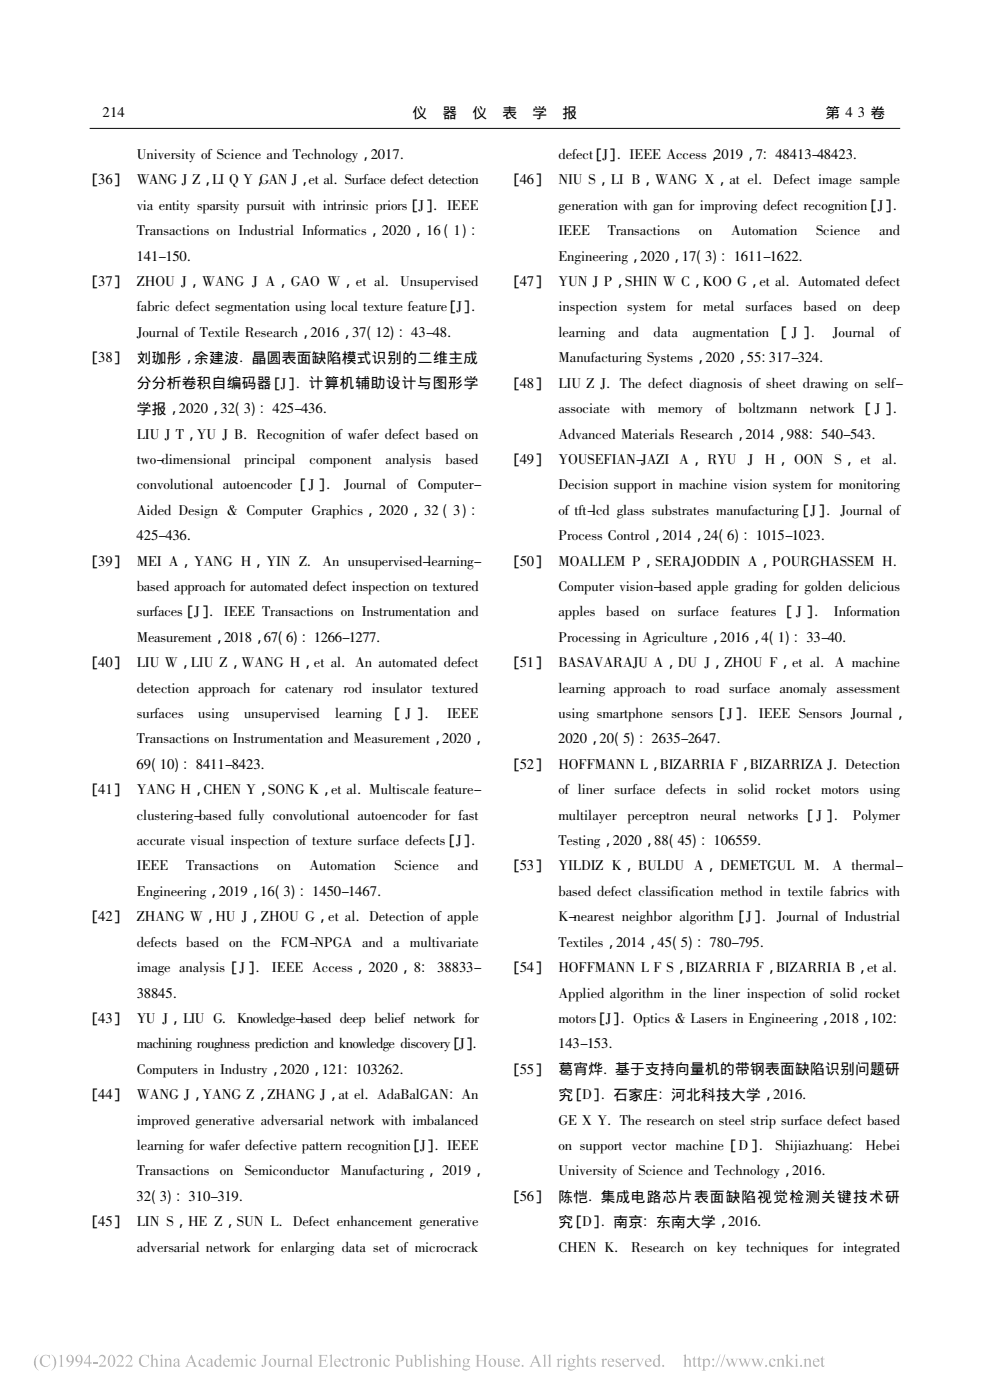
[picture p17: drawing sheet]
<svg xmlns="http://www.w3.org/2000/svg" width="210mm" height="297mm" viewBox="0 0 210 297" stroke-linecap="round" stroke-linejoin="round" font-family="sans-serif">
<defs><g id="words">
<g font-size="3.1">
<text x="21.8" y="24.9">214</text>
<text x="87.5" y="25">仪</text>
<text x="93.8" y="25">器</text>
<text x="100.2" y="25">仪</text>
<text x="106.6" y="25">表</text>
<text x="112.9" y="25">学</text>
<text x="119.3" y="25">报</text>
<text x="175.1" y="25">第 4</text>
<text x="181.9" y="24.9">3 卷</text>
<text x="29" y="33.7">University of Science and Technology，2017．</text>
<text x="118.4" y="33.7">defect［J］． IEEE Access，</text>
<text x="151.5" y="33.7">2019，7</text>
<text x="164.4" y="33.7">48413-48423．</text>
<text x="18.5" y="39.1">［36］</text>
<text x="29" y="39.1">WANG J Z，LI Q Y，</text>
<text x="55" y="39.1">GAN J，et al． Surface defect detection</text>
<text x="107.9" y="39.1">［46］</text>
<text x="118.4" y="39.1">NIU S，LI B，WANG X，at el．</text>
<text x="164" y="39.1">Defect image sample</text>
<text x="29" y="44.5">via entity sparsity pursuit with intrinsic priors［J］． IEEE</text>
<text x="118.4" y="44.5">generation with gan for improving defect recognition［J］．</text>
<text x="29" y="49.9">Transactions on Industrial Informatics，2020，16</text>
<text x="96.2" y="49.9">1) :</text>
<text x="118.4" y="49.9">IEEE</text>
<text x="128.9" y="49.9">Transactions</text>
<text x="148.2" y="49.9">on</text>
<text x="155.1" y="49.9">Automation</text>
<text x="173.1" y="49.9">Science</text>
<text x="186.5" y="49.9">and</text>
<text x="29" y="55.3">141-150．</text>
<text x="118.4" y="55.3">Engineering，2020，17</text>
<text x="149.6" y="55.3">3) : 1611-1622．</text>
<text x="18.5" y="60.7">［37］</text>
<text x="29" y="60.7">ZHOU J，WANG J A，GAO W，et al．</text>
<text x="84.9" y="60.7">Unsupervised</text>
<text x="107.9" y="60.7">［47］</text>
<text x="118.4" y="60.7">YUN J P，SHIN W C，KOO G，et al． Automated defect</text>
<text x="29" y="66">fabric defect segmentation using local texture feature［J］．</text>
<text x="29" y="71.5">Journal of Textile Research，2016，37</text>
<text x="79.6" y="71.5">12) : 43-48．</text>
<text x="118.4" y="66">inspection system</text>
<text x="118.4" y="71.5">learning</text>
<text x="131.1" y="71.5">and</text>
<text x="138.6" y="71.5">data</text>
<text x="143.6" y="66">for</text>
<text x="146.9" y="71.5">augmentation ［J］．</text>
<text x="149.1" y="66">metal</text>
<text x="158.2" y="66">surfaces</text>
<text x="170.4" y="66">based</text>
<text x="176.7" y="71.5">Journal</text>
<text x="179.8" y="66">on</text>
<text x="185.1" y="66">deep</text>
<text x="188.7" y="71.5">of</text>
<text x="18.5" y="76.8">［38］</text>
<text x="29" y="77">刘珈彤，余建波． 晶圆表面缺陷模式识别的二维主成</text>
<text x="118.4" y="76.8">Manufacturing Systems，2020，55</text>
<text x="163.1" y="76.8">317-324．</text>
<text x="29" y="82.4">分分析卷积自编码器［J］． 计算机辅助设计与图形学</text>
<text x="107.9" y="82.2">［48］</text>
<text x="118.4" y="82.2">LIU Z J． The defect diagnosis of sheet drawing on self-</text>
<text x="29" y="87.8">学报，2020，32</text>
<text x="51.7" y="87.6">3) : 425-436．</text>
<text x="118.4" y="87.6">associate</text>
<text x="131.8" y="87.6">with</text>
<text x="139.5" y="87.6">memory</text>
<text x="151.7" y="87.6">of</text>
<text x="156.6" y="87.6">boltzmann</text>
<text x="171.7" y="87.6">network ［J］．</text>
<text x="29" y="93">LIU J T，YU J B． Recognition of wafer defect based on</text>
<text x="118.4" y="93">Advanced Materials Research，2014，988</text>
<text x="174.2" y="93">540-543．</text>
<text x="29" y="98.4">two-dimensional</text>
<text x="51.8" y="98.4">principal</text>
<text x="65.7" y="98.4">component</text>
<text x="81.8" y="98.4">analysis</text>
<text x="94.5" y="98.4">based</text>
<text x="107.9" y="98.4">［49］</text>
<text x="118.4" y="98.4">YOUSEFIAN-JAZI A， RYU</text>
<text x="158.6" y="98.4">J</text>
<text x="162.2" y="98.4">H， OON</text>
<text x="177" y="98.4">S， et</text>
<text x="187.1" y="98.4">al．</text>
<text x="29" y="103.8">convolutional autoencoder ［J］．</text>
<text x="73" y="103.8">Journal</text>
<text x="84.1" y="103.8">of Computer-</text>
<text x="118.4" y="103.8">Decision support in machine vision system for monitoring</text>
<text x="29" y="109.2">Aided Design ＆ Computer Graphics，2020，32</text>
<text x="96.1" y="109.2">3) :</text>
<text x="118.4" y="109.2">of tft-lcd glass substrates manufacturing［J］．</text>
<text x="178.3" y="109.2">Journal of</text>
<text x="18.5" y="120">［39］</text>
<text x="29" y="114.6">425-436．</text>
<text x="29" y="120">MEI A，YANG H，YIN Z．</text>
<text x="68.4" y="120">An unsupervised-learning-</text>
<text x="107.9" y="120">［50］</text>
<text x="118.4" y="114.6">Process Control，2014，24</text>
<text x="118.4" y="120">MOALLEM P，SERAJODDIN A，POURGHASSEM H．</text>
<text x="154.2" y="114.6">6) : 1015-1023．</text>
<text x="29" y="125.3">based approach for automated defect inspection on textured</text>
<text x="118.4" y="125.3">Computer vision-based apple grading for golden delicious</text>
<text x="29" y="130.7">surfaces［J］．</text>
<text x="47.5" y="130.7">IEEE Transactions on Instrumentation and</text>
<text x="118.4" y="130.7">apples</text>
<text x="128.6" y="130.7">based</text>
<text x="138.2" y="130.7">on</text>
<text x="143.7" y="130.7">surface</text>
<text x="155.1" y="130.7">features ［J］．</text>
<text x="176.9" y="130.7">Information</text>
<text x="29" y="136.1">Measurement，2018，67</text>
<text x="60.7" y="136.1">6) : 1266-1277．</text>
<text x="118.4" y="136.1">Processing in Agriculture，2016，4</text>
<text x="165" y="136.1">1) : 33-40．</text>
<text x="18.5" y="141.5">［40］</text>
<text x="29" y="141.5">LIU W，LIU Z，WANG H，et al． An automated defect</text>
<text x="107.9" y="141.5">［51］</text>
<text x="118.4" y="141.5">BASAVARAJU A，DU J，ZHOU F，et al．</text>
<text x="177" y="141.5">A machine</text>
<text x="29" y="146.9">detection approach for catenary rod insulator textured</text>
<text x="118.4" y="146.9">learning approach to road surface anomaly assessment</text>
<text x="29" y="152.3">surfaces</text>
<text x="42" y="152.3">using</text>
<text x="51.8" y="152.3">unsupervised</text>
<text x="71.1" y="152.3">learning ［J］．</text>
<text x="94.8" y="152.3">IEEE</text>
<text x="118.4" y="152.3">using smartphone sensors［J］．</text>
<text x="161" y="152.3">IEEE Sensors Journal，</text>
<text x="29" y="157.7">Transactions on Instrumentation and Measurement，2020，</text>
<text x="118.4" y="157.7">2020，20</text>
<text x="132.1" y="157.7">5) : 2635-2647．</text>
<text x="29" y="163.1">69</text>
<text x="33.9" y="163.1">10) : 8411-8423．</text>
<text x="107.9" y="163.1">［52］</text>
<text x="118.4" y="163.1">HOFFMANN L，BIZARRIA F，BIZARRIZA J． Detection</text>
<text x="18.5" y="168.5">［41］</text>
<text x="29" y="168.5">YANG H，CHEN Y，SONG K，et al． Multiscale feature-</text>
<text x="29" y="173.9">clustering-based fully convolutional autoencoder for fast</text>
<text x="118.4" y="168.5">of liner surface defects in solid rocket motors using</text>
<text x="118.4" y="173.9">multilayer</text>
<text x="133.1" y="173.9">perceptron</text>
<text x="148.5" y="173.9">neural</text>
<text x="158.6" y="173.9">networks ［J］．</text>
<text x="180.8" y="173.9">Polymer</text>
<text x="29" y="179.3">accurate visual inspection of texture surface defects［J］．</text>
<text x="118.4" y="179.3">Testing，2020，88</text>
<text x="143.7" y="179.3">45) : 106559．</text>
<text x="29" y="184.6">IEEE</text>
<text x="39.5" y="184.6">Transactions</text>
<text x="58.8" y="184.6">on</text>
<text x="65.7" y="184.6">Automation</text>
<text x="83.7" y="184.6">Science</text>
<text x="97" y="184.6">and</text>
<text x="107.9" y="184.6">［53］</text>
<text x="118.4" y="184.6">YILDIZ K，BULDU A，DEMETGUL M．</text>
<text x="176.5" y="184.6">A thermal-</text>
<text x="29" y="190">Engineering，2019，16</text>
<text x="60.1" y="190">3) : 1450-1467．</text>
<text x="118.4" y="190">based defect classification method in textile fabrics with</text>
<text x="18.5" y="195.4">［42］</text>
<text x="29" y="195.4">ZHANG W，HU J，ZHOU G，et al． Detection of apple</text>
<text x="118.4" y="195.4">K-nearest neighbor algorithm［J］．</text>
<text x="164.8" y="195.4">Journal of Industrial</text>
<text x="29" y="200.8">defects based on the FCM-NPGA and a multivariate</text>
<text x="118.4" y="200.8">Textiles，2014，45</text>
<text x="144.4" y="200.8">5) : 780-795．</text>
<text x="29" y="206.2">image analysis［J］．</text>
<text x="57.7" y="206.2">IEEE Access，2020，8</text>
<text x="92.7" y="206.2">38833-</text>
<text x="107.9" y="206.2">［54］</text>
<text x="118.4" y="206.2">HOFFMANN L F S，BIZARRIA F，BIZARRIA B，et al．</text>
<text x="29" y="211.6">38845．</text>
<text x="118.4" y="211.6">Applied algorithm in the liner inspection of solid rocket</text>
<text x="18.5" y="217">［43］</text>
<text x="29" y="217">YU J，LIU G．</text>
<text x="50.3" y="217">Knowledge-based deep belief network for</text>
<text x="118.4" y="217">motors［J］． Optics ＆ Lasers in Engineering，2018，102</text>
<text x="29" y="222.4">machining roughness prediction and knowledge discovery［J］．</text>
<text x="29" y="227.8">Computers in Industry，2020，121</text>
<text x="75.5" y="227.8">103262．</text>
<text x="107.9" y="227.8">［55］</text>
<text x="118.4" y="222.4">143-153．</text>
<text x="118.4" y="227.9">葛宵烨． 基于支持向量机的带钢表面缺陷识别问题研</text>
<text x="18.5" y="233.2">［44］</text>
<text x="29" y="233.2">WANG J，YANG Z，ZHANG J，at el． AdaBalGAN</text>
<text x="97.9" y="233.2">An</text>
<text x="118.4" y="233.3">究［D］． 石家庄</text>
<text x="142.3" y="233.3">河北科技大学，2016．</text>
<text x="29" y="238.5">improved generative adversarial network with imbalanced</text>
<text x="118.4" y="238.5">GE X Y． The research on steel strip surface defect based</text>
<text x="29" y="243.9">learning for wafer defective pattern recognition［J］． IEEE</text>
<text x="118.4" y="243.9">on support vector machine［D］．</text>
<text x="164.4" y="243.9">Shijiazhuang</text>
<text x="183.6" y="243.9">Hebei</text>
<text x="29" y="249.3">Transactions on</text>
<text x="51.9" y="249.3">Semiconductor</text>
<text x="72.2" y="249.3">Manufacturing， 2019，</text>
<text x="118.4" y="249.3">University of Science and Technology，2016．</text>
<text x="29" y="254.7">32</text>
<text x="33.9" y="254.7">3) : 310-319．</text>
<text x="107.9" y="254.7">［56］</text>
<text x="118.4" y="254.9">陈恺． 集成电路芯片表面缺陷视觉检测关键技术研</text>
<text x="18.5" y="260.1">［45］</text>
<text x="29" y="260.1">LIN S，HE Z，SUN L．</text>
<text x="62.1" y="260.1">Defect enhancement generative</text>
<text x="118.4" y="260.3">究［D］． 南京</text>
<text x="139.2" y="260.3">东南大学，2016．</text>
<text x="29" y="265.5">adversarial network for enlarging data set of microcrack</text>
<text x="118.4" y="265.5">CHEN K．</text>
<text x="133.8" y="265.5">Research on key techniques for integrated</text>
</g>
</g></defs>
<path d="M19 27.2h171.9" fill="none" stroke="#000" stroke-width=".21"/>
<g fill="#b3b3b3">
<path d="M7.8 287.6l.4-.3a2.47 2.47 0 0 0 0 3.4 1.93 1.93 0 0 1-.4-3.1z" fill-rule="evenodd"/>
<path d="M8.9 287.7a1.78 1.78 0 0 1 1.5-.2l.1-.1 .1 .8a.92 .92 0 0 0-1.1-.7 .92 .92 0 0 0-.6 1.2 .98 .98 0 0 0 .6 1.1 .98 .98 0 0 0 1.2-.5 1.24 1.24 0 0 1-1.9 .3 1.24 1.24 0 0 1 .1-1.9z" fill-rule="evenodd"/>
<path d="M153.7 287.3h.1l-.8 2.6h-.2z" fill-rule="evenodd"/>
<path d="M159.3 288.2h.7l-.1 .3 .4 1 .4-.8-.4-.5h.7l-.1 .3 .4 1 .4-1.1-.2-.2 .5 .1-.3 .2-.4 1.4-.6-1.1-.6 1.1z" fill-rule="evenodd"/>
<path d="M14.4 287.5a.93 .93 0 0 1 1.2 .3 .93 .93 0 0 1 0 1.1 1.34 1.34 0 0 1-1.5 1 1.26 1.26 0 0 0 1.1-1.1 .77 .77 0 0 1-1.1-.2 .77 .77 0 0 1 .3-1.1zM14.7 287.5a.64 .64 0 0 0-.3 .9 .64 .64 0 0 0 .9 .3 .99 .99 0 0 0-.4-1.2z" fill-rule="evenodd"/>
<path d="M16.3 287.5a.86 .86 0 0 1 1.1 .1 .86 .86 0 0 1 .1 1.1 1.38 1.38 0 0 1-1.5 1.2 1.21 1.21 0 0 0 1.1-1.1 .78 .78 0 0 1-1.1-.2 .78 .78 0 0 1 .3-1.1zM16.4 287.7a.64 .64 0 0 0-.1 .7 .64 .64 0 0 0 .8 .3 .74 .74 0 0 0-.5-1.2z" fill-rule="evenodd"/>
<path d="M18.9 287.4h.2v1.6h.3v.2h-.3v.7h-.3v-.7h-1v-.2zM18.8 287.7l-.8 1.3h.8z" fill-rule="evenodd"/>
<path d="M26.8 287.5a.77 .77 0 0 1 1.2 .2 .77 .77 0 0 1-.3 1.1l-.8 .8h1l.3-.2-.2 .5-1.4-.1a2.08 2.08 0 0 0 1.1-1.9 .62 .62 0 0 0-1.1 .2z" fill-rule="evenodd"/>
<path d="M21.2 287.5a.77 .77 0 0 1 1.1 .2 .77 .77 0 0 1-.2 1.1l-.8 .8h.9l.3-.2-.1 .5-1.5-.1a2.08 2.08 0 0 0 1.1-1.9 .62 .62 0 0 0-1 .2z" fill-rule="evenodd"/>
<path d="M23.2 287.6a.75 .75 0 0 1 .9-.1 .75 .75 0 0 1 .3 .8 1.09 1.09 0 0 1-1 1.6 1.75 1.75 0 0 1-.2-2.3zM23.5 287.5a2.28 2.28 0 0 0 0 2.3h.1a1.76 1.76 0 0 0 .3-2.1z" fill-rule="evenodd"/>
<path d="M151.1 288.4a.2 .2 0 0 1 .4 0 .2 .2 0 0 1-.4 0zM151 289.7a.25 .25 0 0 1 .5 0 .25 .25 0 0 1-.5 0z" fill-rule="evenodd"/>
<path d="M172.6 288.4a.67 .67 0 0 1 .8-.2 .67 .67 0 0 1 .4 .7h-1.2a.6 .6 0 0 0 .4 .7 .6 .6 0 0 0 .8-.4 .73 .73 0 0 1-1 .7 .73 .73 0 0 1-.4-1.1zM172.8 288.4l-.2 .3h.9a.4 .4 0 0 0-.3-.4 .4 .4 0 0 0-.4 .1z" fill-rule="evenodd"/>
<path d="M83.8 287.4h.9a.76 .76 0 0 1 1 .8 .76 .76 0 0 1-1.2 .5v1l.3 .2h-1l.3-.1v-.3v-1.8zM84.5 287.6v1a.57 .57 0 0 0 .8-.5 .57 .57 0 0 0-.8-.5z" fill-rule="evenodd"/>
<path d="M31.8 287.5l.6-.2v1.2a.54 .54 0 0 1 .7-.3 .54 .54 0 0 1 .3 .7v.9l.3 .1h-.9l.3-.2v-1a.35 .35 0 0 0-.3-.3 .35 .35 0 0 0-.4 .2v1.2l.3 .1h-.8l.2-.2v-2z" fill-rule="evenodd"/>
<path d="M34.1 287.5a.18 .18 0 0 1 .3 0 .18 .18 0 0 1-.3 0zM33.8 288.4l.6-.2v1.5l.3 .2h-.9l.3-.1v-.3v-1z" fill-rule="evenodd"/>
<path d="M34.7 288.4l.6-.2v.3a.54 .54 0 0 1 .7-.3 .54 .54 0 0 1 .3 .6v.9l.3 .2h-.8l.2-.2v-1.1l-.2-.2-.5 .2v1.1l.3 .2h-.9l.3-.1v-.3v-1z" fill-rule="evenodd"/>
<path d="M46.4 287.5l.5-.2v2.3l.3 .1-.6 .2v-.2a.74 .74 0 0 1-1 0 .74 .74 0 0 1-.1-1l.5-.5 .6 .1v-.6zM46 288.4a.75 .75 0 0 0-.2 .8 .75 .75 0 0 0 .6 .5l.2-.1v-.9a.38 .38 0 0 0-.2-.3 .38 .38 0 0 0-.4 0z" fill-rule="evenodd"/>
<path d="M40.6 287.4l.9 2.1 .4 .4h-1l.2-.1-.1-.7h-1l-.3 .6 .3 .2h-.8l.3-.3zM40.5 288l-.5 1h.9z" fill-rule="evenodd"/>
<path d="M42.3 288.4a.59 .59 0 0 1 .7-.2 .59 .59 0 0 1 .4 .5 .29 .29 0 0 1-.3 0 .29 .29 0 0 1-.1-.3 .6 .6 0 0 0-.6 .3 .6 .6 0 0 0 .1 .7 .55 .55 0 0 0 .6 .2 .55 .55 0 0 0 .4-.4 .76 .76 0 0 1-.9 .7 .76 .76 0 0 1-.5-1.1z" fill-rule="evenodd"/>
<path d="M44 288.3a.62 .62 0 0 1 .7-.1 .62 .62 0 0 1 .3 .6l.1 .9h.2l-.4 .2-.2-.2a.51 .51 0 0 1-.9 .1 .51 .51 0 0 1 .5-.8l.4-.2v-.3a.36 .36 0 0 0-.4-.2 .36 .36 0 0 0-.3 .5l-.1-.1zM44.1 289.2l.1 .5h.3l.2-.1v-.7z" fill-rule="evenodd"/>
<path d="M36.9 288.5a.62 .62 0 0 1 .7-.3 .62 .62 0 0 1 .4 .6v.9h.3l-.4 .2-.2-.2a.51 .51 0 0 1-.9 .1 .51 .51 0 0 1 .4-.8l.5-.2v-.3a.32 .32 0 0 0-.4-.2 .32 .32 0 0 0-.2 .4h-.2zM37.1 289.2a.34 .34 0 0 0 .1 .5 .34 .34 0 0 0 .5-.1v-.7z" fill-rule="evenodd"/>
<path d="M47.6 288.4a.67 .67 0 0 1 .7-.2 .67 .67 0 0 1 .5 .7h-1.2a.6 .6 0 0 0 .4 .7 .6 .6 0 0 0 .7-.4 .74 .74 0 0 1-.9 .7 .74 .74 0 0 1-.5-1.1zM47.7 288.4l-.1 .3h.8a.39 .39 0 0 0-.2-.3 .39 .39 0 0 0-.5 0z" fill-rule="evenodd"/>
<path d="M48.9 288.4l.5-.2v.3a.55 .55 0 0 1 .5-.3 .55 .55 0 0 1 .5 .3 .53 .53 0 0 1 .7-.3 .53 .53 0 0 1 .4 .6v1l.2 .1h-.8l.3-.2v-.9a.35 .35 0 0 0-.4-.4 .35 .35 0 0 0-.4 .3v1.1l.3 .1h-.8l.2-.2v-.9a.37 .37 0 0 0-.2-.4 .37 .37 0 0 0-.5 .2l.1 1.2 .2 .1h-.8l.2-.1v-.3v-1z" fill-rule="evenodd"/>
<path d="M52.1 287.5a.2 .2 0 0 1 .4 0 .2 .2 0 0 1-.4 0zM51.9 288.4l.6-.2v1.6l.2 .1h-.8l.2-.2v-1.2z" fill-rule="evenodd"/>
<path d="M53.2 288.4a.56 .56 0 0 1 .6-.2 .56 .56 0 0 1 .4 .5 .27 .27 0 0 1-.3-.1 .27 .27 0 0 1-.1-.2 .6 .6 0 0 0-.6 .3 .6 .6 0 0 0 .2 .7 .55 .55 0 0 0 .5 .2 .55 .55 0 0 0 .5-.4 .76 .76 0 0 1-1 .7 .76 .76 0 0 1-.5-1.1z" fill-rule="evenodd"/>
<path d="M55.7 287.4h1.1l-.4 .3v1.4a.58 .58 0 0 1-.2 .7 .58 .58 0 0 1-.7-.1l.1-.2 .4 .3 .1-.1v-2z" fill-rule="evenodd"/>
<path d="M56.9 289a.85 .85 0 0 1 1.7 0 .85 .85 0 0 1-1.7 0zM57.5 288.4a.89 .89 0 0 0 .5 1.4 .92 .92 0 0 0-.4-1.5z" fill-rule="evenodd"/>
<path d="M58.7 288.2h.6v1.1a.36 .36 0 0 0 .3 .4 .36 .36 0 0 0 .4-.2v-1.1l-.2-.2h.5v1.4l.3 .1-.6 .2v-.3a.52 .52 0 0 1-.6 .4 .52 .52 0 0 1-.4-.7v-.9z" fill-rule="evenodd"/>
<path d="M60.6 288.4l.6-.2v.3l.3-.3 .3 .1a.23 .23 0 0 1-.1 .2 .23 .23 0 0 1-.3-.1l-.2 .3v1l.3 .2h-.9l.3-.2v-1.2z" fill-rule="evenodd"/>
<path d="M61.8 288.4l.6-.2v.3a.54 .54 0 0 1 .7-.3 .54 .54 0 0 1 .4 .6v1l.2 .1h-.8l.2-.2v-.9v-.3l-.2-.1-.5 .2v1.1l.3 .2h-.8l.2-.2v-1.2z" fill-rule="evenodd"/>
<path d="M64.1 288.3a.62 .62 0 0 1 .7-.1 .62 .62 0 0 1 .4 .6v.9h.2l-.3 .2-.3-.2a.51 .51 0 0 1-.9 .1 .51 .51 0 0 1 .5-.8l.4-.2v-.3a.36 .36 0 0 0-.4-.2 .36 .36 0 0 0-.2 .5l-.2-.1zM64.2 289.2l.1 .5h.3l.2-.1v-.7z" fill-rule="evenodd"/>
<path d="M67.5 287.4h1.9v.6l-.2-.4-1-.1v1h.8l.1-.3v.8l-.2-.3h-.7v1l.1 .1a.9 .9 0 0 0 1.2-.5l-.1 .6h-1.9l.2-.1 .1-.3v-1.8z" fill-rule="evenodd"/>
<path d="M69.8 287.5l.6-.2v2.2v.3l.3 .1h-.9l.3-.1v-.3v-1.7l-.1-.3z" fill-rule="evenodd"/>
<path d="M71.1 288.4a.67 .67 0 0 1 .7-.2 .67 .67 0 0 1 .5 .7h-1.2a.6 .6 0 0 0 .4 .7 .6 .6 0 0 0 .7-.4 .73 .73 0 0 1-.9 .7 .73 .73 0 0 1-.4-1.1zM71.3 288.4l-.2 .3h.8a.4 .4 0 0 0-.2-.4 .4 .4 0 0 0-.4 .1z" fill-rule="evenodd"/>
<path d="M144.9 287.5l.6-.2v1.2a.55 .55 0 0 1 .7-.3 .55 .55 0 0 1 .3 .7v.9l.3 .1h-.9l.3-.2v-1a.35 .35 0 0 0-.3-.3 .35 .35 0 0 0-.4 .2v1.2l.2 .1h-.8l.3-.1v-2.1z" fill-rule="evenodd"/>
<path d="M74.6 287.7v.5h.4l-.4 .1 .1 1.3 .1 .1 .3-.1a.39 .39 0 0 1-.5 .4 .39 .39 0 0 1-.3-.5v-1.2h-.3z" fill-rule="evenodd"/>
<path d="M92 288.3l.9-.1v.5a.47 .47 0 0 0-.3-.4 .47 .47 0 0 0-.5 .1l.3 .5a.59 .59 0 0 1 .5 .8 .59 .59 0 0 1-.9 .2h-.1v-.5a.48 .48 0 0 0 .3 .4 .48 .48 0 0 0 .5-.2l-.1-.3-.7-.4z" fill-rule="evenodd"/>
<path d="M76.4 289a.85 .85 0 0 1 1.7 0 .85 .85 0 0 1-1.7 0zM77 288.4a.86 .86 0 0 0 .5 1.4 .91 .91 0 0 0-.4-1.5z" fill-rule="evenodd"/>
<path d="M78.2 288.4l.6-.2v.3a.54 .54 0 0 1 .7-.3 .54 .54 0 0 1 .3 .6v1l.3 .1h-.8l.2-.2v-.9l-.1-.3-.2-.1-.4 .2v1.1l.3 .2h-.9l.3-.2v-1.2z" fill-rule="evenodd"/>
<path d="M81.5 288.4a.56 .56 0 0 1 .6-.2 .56 .56 0 0 1 .5 .5 .27 .27 0 0 1-.3-.1 .27 .27 0 0 1-.1-.2 .6 .6 0 0 0-.6 .3 .6 .6 0 0 0 .1 .7 .55 .55 0 0 0 .6 .2 .55 .55 0 0 0 .4-.4 .76 .76 0 0 1-.9 .7 .76 .76 0 0 1-.5-1.1z" fill-rule="evenodd"/>
<path d="M10.9 287.3a1.91 1.91 0 0 1 0 3.4 2.47 2.47 0 0 0 0-3.4z" fill-rule="evenodd"/>
<path d="M29.9 287.7a1.76 1.76 0 0 1 1.5-.2l.2-.1v.8a.9 .9 0 0 0-1.1-.7 .9 .9 0 0 0-.6 1.2 .96 .96 0 0 0 .6 1.1 .96 .96 0 0 0 1.2-.5 1.24 1.24 0 0 1-1.9 .3 1.24 1.24 0 0 1 .1-1.9z" fill-rule="evenodd"/>
<path d="M85.8 288.2h.6v1.1a.36 .36 0 0 0 .3 .4 .36 .36 0 0 0 .4-.2v-1.1l-.2-.2h.6v1.4l.2 .1-.6 .2v-.3a.54 .54 0 0 1-.6 .3 .54 .54 0 0 1-.4-.6v-.9z" fill-rule="evenodd"/>
<path d="M87.7 287.5l.6-.2v1.2a.7 .7 0 0 1 1-.2 .7 .7 0 0 1 .2 1 .92 .92 0 0 1-1.5 .5v-2l-.1-.3zM88.3 288.6v1.1a.65 .65 0 0 0 1-.4 .65 .65 0 0 0-.7-.9z" fill-rule="evenodd"/>
<path d="M89.7 287.5l.6-.2v2.4l.3 .2h-.9l.3-.1v-2.1z" fill-rule="evenodd"/>
<path d="M91 287.5a.2 .2 0 0 1 .4 0 .2 .2 0 0 1-.4 0zM90.8 288.4l.5-.2 .1 1.5 .2 .2h-.8l.2-.1 .1-.3-.1-1z" fill-rule="evenodd"/>
<path d="M75.1 288.4l.6-.2v.3l.4-.3a.18 .18 0 0 1 .2 .1 .18 .18 0 0 1-.1 .2l-.3-.1-.2 .3v1l.3 .2h-.9l.2-.1 .1-.3-.1-1z" fill-rule="evenodd"/>
<path d="M93.1 287.5l.6-.2v1.2a.54 .54 0 0 1 .7-.3 .54 .54 0 0 1 .3 .7l.1 .9 .2 .1h-.8l.2-.2v-1a.35 .35 0 0 0-.3-.3 .35 .35 0 0 0-.4 .2v1.2l.3 .1h-.8l.2-.2v-2z" fill-rule="evenodd"/>
<path d="M95.4 287.5a.18 .18 0 0 1 .3 0 .18 .18 0 0 1-.3 0zM95.1 288.4l.6-.2v1.5l.3 .2h-.9l.3-.1v-.3v-1z" fill-rule="evenodd"/>
<path d="M96.1 288.4l.5-.2v.3a.54 .54 0 0 1 .7-.3 .54 .54 0 0 1 .3 .6l.1 .9 .2 .2h-.8l.2-.2v-1.1l-.2-.2-.5 .2v1.1l.3 .2h-.8l.2-.1v-.3v-1z" fill-rule="evenodd"/>
<path d="M98.4 288.4l.4-.2 .9 .2-.3 .1a.68 .68 0 0 1-.1 .8 .68 .68 0 0 1-.8 .1l-.1 .2 .2 .1a.72 .72 0 0 1 1.1 .5 .9 .9 0 0 1-.8 .6 .9 .9 0 0 1-.8-.5l.3-.4-.2-.3 .3-.3-.3-.4zM98.6 288.4a.49 .49 0 0 0-.1 .6 .49 .49 0 0 0 .6 .2 .5 .5 0 0 0 .1-.6 .5 .5 0 0 0-.6-.2zM98.5 289.9l-.2 .3a.73 .73 0 0 0 .7 .3 .73 .73 0 0 0 .6-.5z" fill-rule="evenodd"/>
<path d="M116.2 287.5l.5-.2v2.5l.3 .1h-.8l.2-.4v-1.8z" fill-rule="evenodd"/>
<path d="M100.8 287.4h1l-.3 .2v1h1.2v-1l-.4-.2h1.1l-.3 .2-.1 .3 .1 1.7 .3 .3h-1.1l.4-.1v-1.1h-1.2v1l.3 .2h-1l.3-.1v-.3v-1.9z" fill-rule="evenodd"/>
<path d="M103.6 289a.85 .85 0 0 1 1.7 0 .85 .85 0 0 1-1.7 0zM104.2 288.4a.89 .89 0 0 0 .4 1.4 .92 .92 0 0 0-.3-1.5z" fill-rule="evenodd"/>
<path d="M105.4 288.2h.5v1.1a.36 .36 0 0 0 .3 .4 .36 .36 0 0 0 .4-.2v-1.1l-.2-.2h.6v1.4l.2 .1-.6 .2v-.3a.52 .52 0 0 1-.6 .4 .52 .52 0 0 1-.3-.7l-.1-.9z" fill-rule="evenodd"/>
<path d="M148.3 287.7l.1 .5h.4l-.4 .1v1.3l.2 .1 .2-.1a.38 .38 0 0 1-.4 .4 .38 .38 0 0 1-.3-.5v-1.2h-.3z" fill-rule="evenodd"/>
<path d="M109.1 288.4a.67 .67 0 0 1 .7-.2 .67 .67 0 0 1 .5 .7h-1.2a.6 .6 0 0 0 .4 .7 .6 .6 0 0 0 .7-.4 .74 .74 0 0 1-.9 .7 .74 .74 0 0 1-.4-1.1zM109.3 288.4l-.2 .3h.8a.39 .39 0 0 0-.2-.3 .39 .39 0 0 0-.4 0z" fill-rule="evenodd"/>
<path d="M113.6 287.4l.9 2.1 .4 .4h-1l.3-.1-.2-.7h-1l-.3 .6 .3 .2h-.7l.3-.3zM113.5 288l-.5 1h.9z" fill-rule="evenodd"/>
<path d="M115.1 287.5l.6-.2v2.2v.3l.3 .1h-.9l.3-.1v-.3v-1.7l-.1-.3z" fill-rule="evenodd"/>
<path d="M118 288.4l.6-.2v.3l.4-.3a.18 .18 0 0 1 .2 .1 .18 .18 0 0 1-.1 .2l-.3-.1-.2 .3v1l.3 .2h-.9l.2-.1 .1-.3-.1-1z" fill-rule="evenodd"/>
<path d="M119.6 287.5a.2 .2 0 0 1 .4 0 .2 .2 0 0 1-.4 0zM119.3 288.4l.6-.2v1.5l.3 .2h-.8l.2-.1v-1.3z" fill-rule="evenodd"/>
<path d="M120.7 288.4l.5-.2 .9 .1-.1 .2h-.3a.68 .68 0 0 1-.1 .7 .68 .68 0 0 1-.8 .2v.2l.2 .1a.75 .75 0 0 1 1.1 .5 .93 .93 0 0 1-.8 .6 .93 .93 0 0 1-.9-.5l.3-.4-.2-.3 .3-.3-.3-.4zM120.9 288.4a.49 .49 0 0 0-.1 .6 .49 .49 0 0 0 .6 .2 .5 .5 0 0 0 .1-.6 .5 .5 0 0 0-.6-.2zM120.8 289.9l-.2 .3a.72 .72 0 0 0 .7 .3 .72 .72 0 0 0 .6-.5z" fill-rule="evenodd"/>
<path d="M122.2 287.5l.5-.2v1.2a.55 .55 0 0 1 .7-.3 .55 .55 0 0 1 .4 .7v.8l.2 .2h-.8l.2-.2v-1a.35 .35 0 0 0-.3-.3 .35 .35 0 0 0-.4 .2v1.1l.3 .2h-.8l.2-.1v-.3v-1.7v-.3z" fill-rule="evenodd"/>
<path d="M124.6 287.7v.5h.4l-.4 .1v1.3l.2 .1 .3-.1a.38 .38 0 0 1-.5 .4 .38 .38 0 0 1-.3-.5v-1.2h-.3z" fill-rule="evenodd"/>
<path d="M125.4 288.3l.9-.1v.5a.45 .45 0 0 0-.3-.4 .45 .45 0 0 0-.5 .1v.3l.3 .2a.59 .59 0 0 1 .5 .7 .59 .59 0 0 1-.9 .3h-.1v-.5a.45 .45 0 0 0 .3 .4 .45 .45 0 0 0 .5-.2l-.1-.3-.7-.4z" fill-rule="evenodd"/>
<path d="M170.4 288.4l.6-.2v.3a.54 .54 0 0 1 .6-.3 .54 .54 0 0 1 .4 .6v1l.2 .1h-.8l.3-.2v-.9l-.1-.3-.2-.1-.4 .2v1.1l.2 .2h-.8l.2-.2v-1.2z" fill-rule="evenodd"/>
<path d="M130.7 288.3l.9-.1v.5a.44 .44 0 0 0-.3-.4 .44 .44 0 0 0-.5 .2l.3 .4a.59 .59 0 0 1 .5 .7 .59 .59 0 0 1-.9 .3h-.1v-.5a.48 .48 0 0 0 .3 .4 .48 .48 0 0 0 .5-.2v-.3l-.8-.5z" fill-rule="evenodd"/>
<path d="M132.2 288.4a.67 .67 0 0 1 .8-.2 .67 .67 0 0 1 .4 .7h-1.1a.6 .6 0 0 0 .3 .7 .6 .6 0 0 0 .8-.4 .74 .74 0 0 1-1 .7 .74 .74 0 0 1-.4-1.1zM132.4 288.4l-.1 .3h.7a.39 .39 0 0 0-.2-.3 .39 .39 0 0 0-.4 0z" fill-rule="evenodd"/>
<path d="M133.5 288.4l.6-.2v.3l.4-.3a.18 .18 0 0 1 .3 .1 .18 .18 0 0 1-.2 .2l-.3-.1-.2 .3v1l.3 .2h-.9l.3-.1v-.3v-1z" fill-rule="evenodd"/>
<path d="M134.8 288.2h.8l-.2 .3 .4 1 .4-1.1-.2-.2h.6l-.9 1.7-.7-1.5z" fill-rule="evenodd"/>
<path d="M137 288.4a.67 .67 0 0 1 .8-.2 .67 .67 0 0 1 .4 .7h-1.1a.6 .6 0 0 0 .3 .7 .6 .6 0 0 0 .8-.4 .74 .74 0 0 1-1 .7 .74 .74 0 0 1-.4-1.1zM137.2 288.4l-.1 .3h.7a.39 .39 0 0 0-.2-.3 .39 .39 0 0 0-.4 0z" fill-rule="evenodd"/>
<path d="M139.4 287.5l.5-.2v2.3l.3 .1-.6 .2v-.2a.74 .74 0 0 1-1 0 .74 .74 0 0 1 0-1l.4-.5 .6 .1v-.6zM139 288.4a.77 .77 0 0 0 .5 1.3l.1-.1v-.9a.39 .39 0 0 0-.2-.3 .39 .39 0 0 0-.4 0z" fill-rule="evenodd"/>
<path d="M127.5 288.4l.6-.2v.3l.2-.3h.3a.2 .2 0 0 1 0 .3 .2 .2 0 0 1-.3-.1l-.2 .3v1l.3 .2h-.9l.2-.2v-1.2z" fill-rule="evenodd"/>
<path d="M80.5 287.5a.19 .19 0 0 1 .3 0 .19 .19 0 0 1-.3 0zM80.2 288.4l.6-.2v1.6l.3 .1h-.8l.2-.2v-1.2z" fill-rule="evenodd"/>
<path d="M72.8 288.4a.56 .56 0 0 1 .6-.2 .56 .56 0 0 1 .4 .5 .27 .27 0 0 1-.3-.1 .27 .27 0 0 1-.1-.2 .6 .6 0 0 0-.6 .3 .6 .6 0 0 0 .2 .7 .55 .55 0 0 0 .5 .2 .55 .55 0 0 0 .5-.4 .76 .76 0 0 1-1 .7 .76 .76 0 0 1-.4-1.1z" fill-rule="evenodd"/>
<path d="M147.3 287.7l.1 .5h.3l-.3 .1v1.3l.1 .1 .2-.1a.32 .32 0 0 1-.3 .3 .32 .32 0 0 1-.3-.2v-1.4h-.3z" fill-rule="evenodd"/>
<path d="M107.6 288.3l.8-.1v.5a.44 .44 0 0 0-.3-.4 .44 .44 0 0 0-.5 .2l.3 .4a.59 .59 0 0 1 .6 .7 .59 .59 0 0 1-.9 .3h-.2v-.5a.48 .48 0 0 0 .4 .4 .48 .48 0 0 0 .5-.2l-.1-.3-.8-.5z" fill-rule="evenodd"/>
<path d="M148.8 288.4l.6-.2v.4a.62 .62 0 0 1 .8-.4 .62 .62 0 0 1 .4 .8 .76 .76 0 0 1-.3 .8 .76 .76 0 0 1-.9 0v.7l.3 .2h-.9l.3-.2v-2zM149.6 288.5l-.2 .2v.6a.47 .47 0 0 0 .6 .6 .47 .47 0 0 0 .3-.7 .5 .5 0 0 0-.1-.6 .5 .5 0 0 0-.6-.1z" fill-rule="evenodd"/>
<path d="M25 287.5a.77 .77 0 0 1 1.1 .2 .77 .77 0 0 1-.3 1.1l-.8 .8h1l.3-.2-.2 .5h-1.4a2.65 2.65 0 0 0 1.1-1.9 .6 .6 0 0 0-.6-.3 .6 .6 0 0 0-.5 .4z" fill-rule="evenodd"/>
<path d="M152.7 287.3h.1l-.9 2.6h-.1z" fill-rule="evenodd"/>
<path d="M153.8 288.2h.8l-.2 .3 .4 1 .4-.8-.3-.5h.7l-.2 .3 .5 1 .3-1.1-.2-.2 .5 .1-.2 .2-.5 1.4-.5-1.1-.6 1.1-.6-1.5z" fill-rule="evenodd"/>
<path d="M156.6 288.2h.7l-.2 .2 .5 1.1 .3-.8-.3-.5h.7l-.1 .2 .4 1.1 .4-1.1-.3-.2 .5 .1-.7 1.6-.5-1.1-.6 1.1-.6-1.5z" fill-rule="evenodd"/>
<path d="M12.5 287.7l.7-.3v2.2l.3 .3h-.9l.2-.1 .1-1.7-.1-.4z" fill-rule="evenodd"/>
<path d="M163.3 288.4a.59 .59 0 0 1 .7-.2 .59 .59 0 0 1 .4 .5 .29 .29 0 0 1-.3 0 .29 .29 0 0 1-.1-.3 .6 .6 0 0 0-.6 .3 .6 .6 0 0 0 .1 .7 .55 .55 0 0 0 .6 .2 .55 .55 0 0 0 .4-.4 .76 .76 0 0 1-.9 .7 .76 .76 0 0 1-.5-1.1z" fill-rule="evenodd"/>
<path d="M164.6 288.4l.6-.2v.3a.54 .54 0 0 1 .7-.3 .54 .54 0 0 1 .3 .6v.9l.3 .2h-.8l.2-.2v-1.1l-.2-.2-.5 .2v1.1l.3 .2h-.9l.3-.1v-.3v-1z" fill-rule="evenodd"/>
<path d="M166.5 287.5l.6-.2v1.7l.6-.5-.1-.3h.7l-.9 .7 1 1h-.8l.1-.2-.6-.7v.8l.3 .1h-.9l.2-.1 .1-.3v-1.8z" fill-rule="evenodd"/>
<path d="M19.7 288.9h1v.3h-1z" fill-rule="evenodd"/>
<path d="M168.7 287.5a.2 .2 0 0 1 .4 0 .2 .2 0 0 1-.4 0zM168.5 288.4l.6-.2v1.5l.3 .2h-.9l.3-.1v-.3v-1z" fill-rule="evenodd"/>
<path d="M129.1 288.4a.67 .67 0 0 1 .7-.2 .67 .67 0 0 1 .5 .7h-1.2a.6 .6 0 0 0 .4 .7 .6 .6 0 0 0 .7-.4 .73 .73 0 0 1-.9 .7 .73 .73 0 0 1-.4-1.1zM129.3 288.4l-.2 .3h.8a.4 .4 0 0 0-.2-.4 .4 .4 0 0 0-.4 .1z" fill-rule="evenodd"/>
<path d="M65.5 287.5l.6-.2v2.4l.3 .2h-.9l.3-.1v-2.1z" fill-rule="evenodd"/>
<path d="M174.4 287.7l.1 .5h.4l-.4 .1v1.3l.2 .1 .2-.1a.38 .38 0 0 1-.4 .4 .38 .38 0 0 1-.3-.5v-1.2h-.3z" fill-rule="evenodd"/>
<circle cx="169.9" cy="289.7" r=".22"/>
<circle cx="110.8" cy="289.7" r=".22"/>
<circle cx="140.7" cy="289.7" r=".22"/>
<circle cx="162.5" cy="289.7" r=".22"/>
</g>
<use href="#words"/>
</svg>
